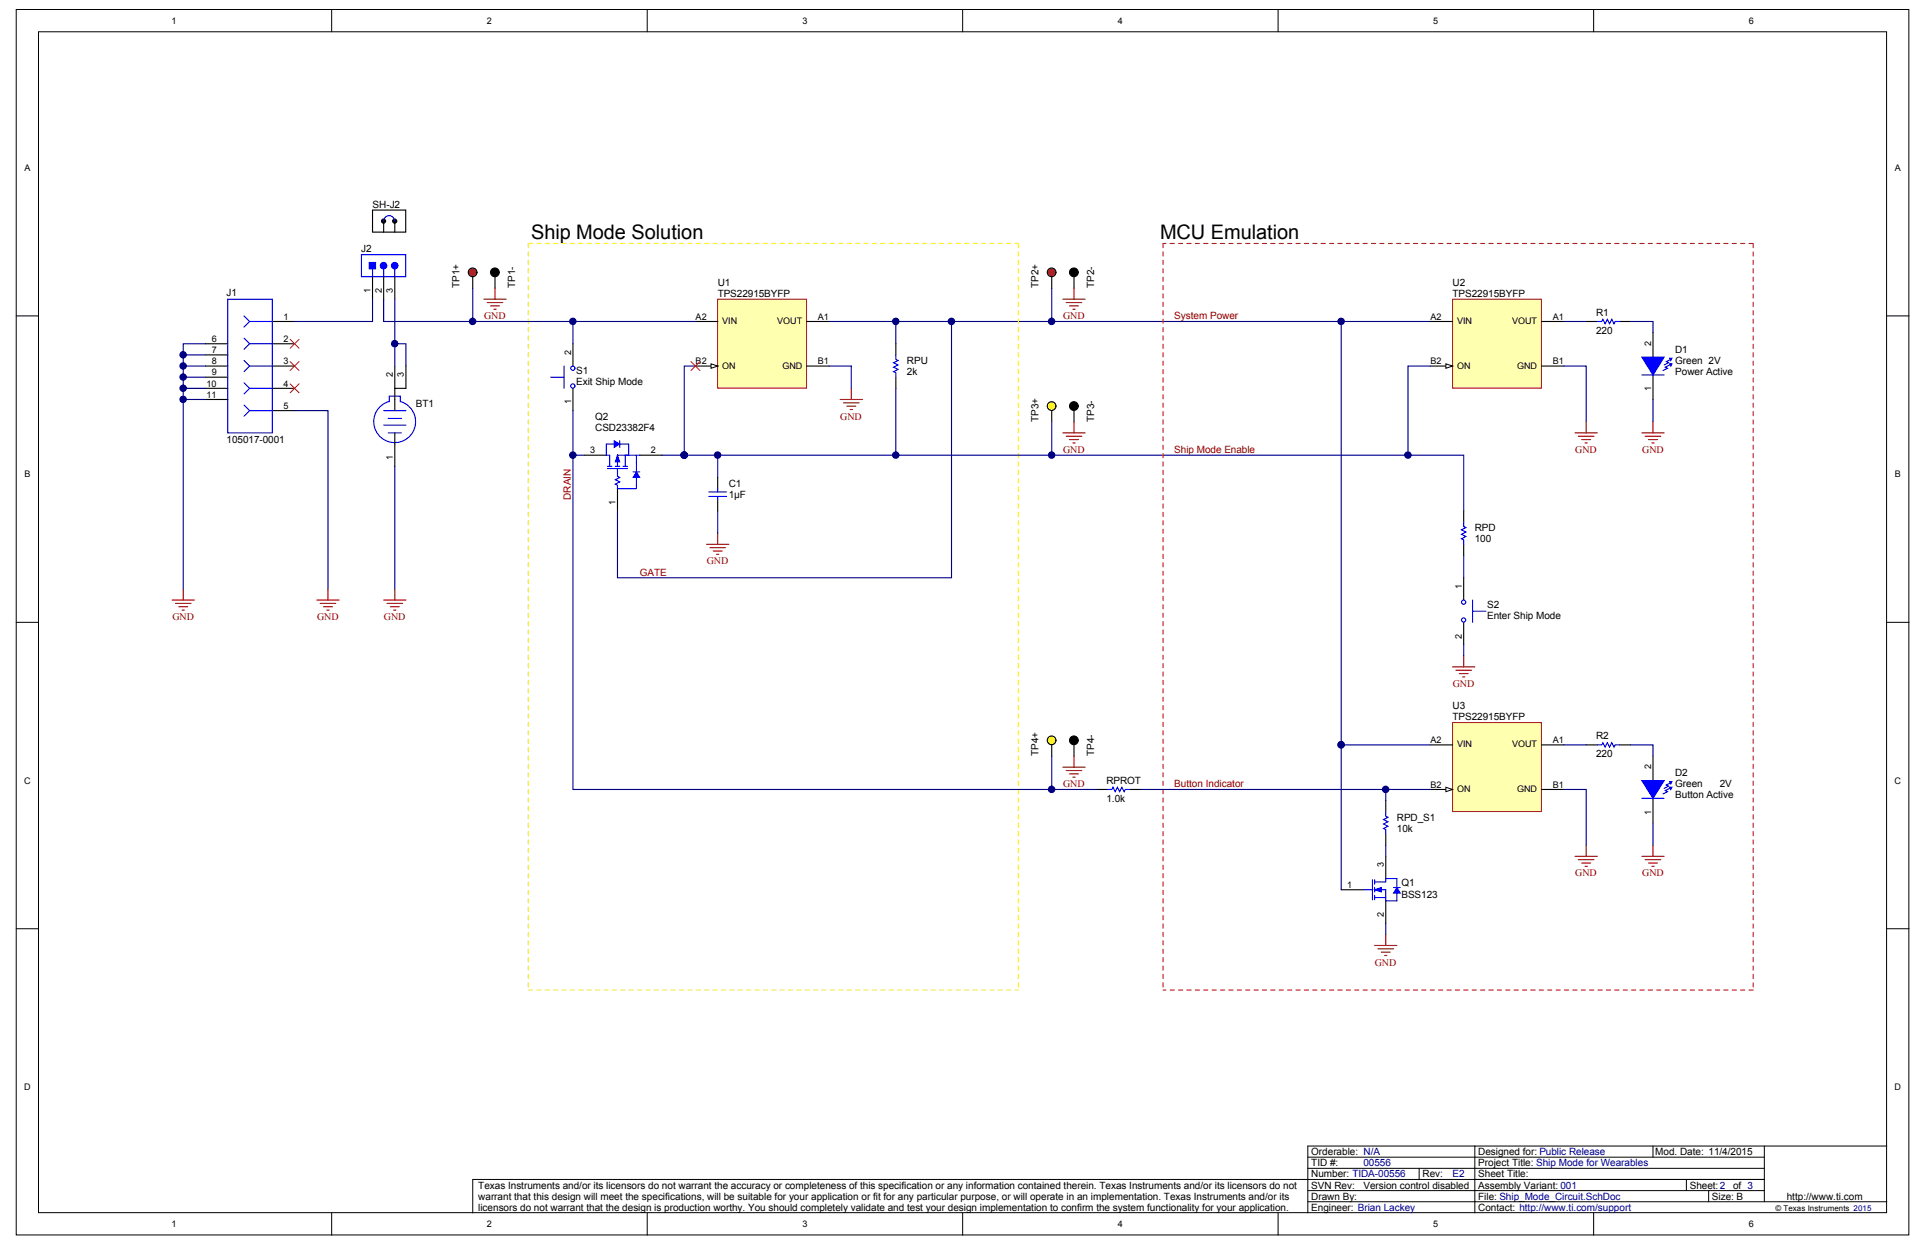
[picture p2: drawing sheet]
<svg xmlns="http://www.w3.org/2000/svg" width="432mm" height="279mm" viewBox="0 0 432 279" stroke-linecap="round" stroke-linejoin="round" font-family="sans-serif">
<defs><g id="words">
<g font-size="4.5">
<text x="119" y="53.6">Ship Mode Solution</text>
<text x="260" y="53.6">MCU Emulation</text>
</g>
<g font-size="2.2">
<text x="83.5" y="46.6">SH-J2</text>
<text x="81" y="56.5">J2</text>
<text x="102.9" y="64.5" transform="rotate(-90 102.9 64.5)">TP1+</text>
<text x="115.5" y="64.5" transform="rotate(-90 115.5 64.5)">TP1-</text>
<text x="160.8" y="64">U1</text>
<text x="232.7" y="64.5" transform="rotate(-90 232.7 64.5)">TP2+</text>
<text x="245.2" y="64.5" transform="rotate(-90 245.2 64.5)">TP2-</text>
<text x="325.5" y="64">U2</text>
<text x="50.8" y="66.3">J1</text>
<text x="160.8" y="66.5">TPS22915BYFP</text>
<text x="325.5" y="66.5">TPS22915BYFP</text>
<text x="357.7" y="70.8">R1</text>
<text x="357.7" y="74.8">220</text>
<text x="129.1" y="83.8">S1</text>
<text x="203.2" y="81.5">RPU</text>
<text x="375.4" y="81.5">Green 2V</text>
<text x="375.4" y="79">D1</text>
<text x="129.1" y="86.3">Exit Ship Mode</text>
<text x="203.2" y="84">2k</text>
<text x="375.4" y="84">Power Active</text>
<text x="93.2" y="91.3">BT1</text>
<text x="133.4" y="94">Q2</text>
<text x="232.7" y="94.5" transform="rotate(-90 232.7 94.5)">TP3+</text>
<text x="245.2" y="94.5" transform="rotate(-90 245.2 94.5)">TP3-</text>
<text x="50.8" y="99.2">105017-0001</text>
<text x="133.4" y="96.5">CSD23382F4</text>
<text x="163.3" y="111.5">1µF</text>
<text x="163.3" y="109">C1</text>
<text x="330.5" y="118.9">RPD</text>
<text x="330.5" y="121.4">100</text>
<text x="333.2" y="136.2">S2</text>
<text x="333.2" y="138.7">Enter Ship Mode</text>
<text x="325.5" y="158.9">U3</text>
<text x="325.5" y="161.4">TPS22915BYFP</text>
<text x="357.7" y="165.6">R2</text>
<text x="232.7" y="169.3" transform="rotate(-90 232.7 169.3)">TP4+</text>
<text x="245.2" y="169.3" transform="rotate(-90 245.2 169.3)">TP4-</text>
<text x="357.7" y="169.6">220</text>
<text x="375.4" y="173.8">D2</text>
<text x="247.9" y="179.6">1.0k</text>
<text x="247.9" y="175.6">RPROT</text>
<text x="375.4" y="176.3">Green</text>
<text x="375.4" y="178.8">Button Active</text>
<text x="385.4" y="176.3">2V</text>
<text x="313" y="183.8">RPD_S1</text>
<text x="313" y="186.3">10k</text>
<text x="314" y="198.5">Q1</text>
<text x="314" y="201">BSS123</text>
<text x="293.8" y="263.7">Number: TIDA-00556</text>
<text x="293.8" y="261.2">TID #:</text>
<text x="293.8" y="258.7">Orderable: N/A</text>
<text x="318.8" y="263.7">Rev:</text>
<text x="331.2" y="263.7">Sheet Title:</text>
<text x="331.2" y="261.2">Project Title: Ship Mode for Wearables</text>
<text x="331.2" y="258.7">Designed for: Public Release</text>
<text x="370.9" y="258.7">Mod. Date: 11/4/2015</text>
<text x="107.2" y="266.2">Texas Instruments and/or its licensors do not warrant the accuracy or completeness of this specification or any information contained therein. Texas Instruments and/or its licensors do not</text>
<text x="107.2" y="268.7">warrant that this design will meet the specifications, will be suitable for your application or fit for any particular purpose, or will operate in an implementation. Texas Instruments and/or its</text>
<text x="293.8" y="268.7">Drawn By:</text>
<text x="293.8" y="266.2">SVN Rev:</text>
<text x="305.5" y="266.2">Version control disabled</text>
<text x="331.2" y="268.7">File: Ship_Mode_Circuit.SchDoc</text>
<text x="331.2" y="266.2">Assembly Variant: 001</text>
<text x="378.6" y="266.2">Sheet:2</text>
<text x="383.6" y="268.7">Size: B</text>
<text x="388.4" y="266.2">of 3</text>
<text x="400.4" y="268.7">http://www.ti.com</text>
<text x="107.2" y="271.2">licensors do not warrant that the design is production worthy. You should completely validate and test your design implementation to confirm the system functionality for your application.</text>
<text x="293.8" y="271.2">Engineer: Brian Lackey</text>
<text x="331.2" y="271.2">Contact: http://www.ti.com/support</text>
</g>
<g font-size="2.2" fill="#800000">
<text x="108.5" y="71.5">GND</text>
<text x="238.2" y="71.5">GND</text>
<text x="263.1" y="71.5">System Power</text>
<text x="188.3" y="94">GND</text>
<text x="238.2" y="101.4">GND</text>
<text x="263.1" y="101.5">Ship Mode Enable</text>
<text x="353" y="101.4">GND</text>
<text x="368" y="101.4">GND</text>
<text x="127.9" y="111.9" transform="rotate(-90 127.9 111.9)">DRAIN</text>
<text x="143.4" y="128.9">GATE</text>
<text x="158.4" y="126.4">GND</text>
<text x="38.6" y="138.9">GND</text>
<text x="71.1" y="138.9">GND</text>
<text x="86" y="138.9">GND</text>
<text x="325.5" y="153.9">GND</text>
<text x="238.2" y="176.3">GND</text>
<text x="263.1" y="176.3">Button Indicator</text>
<text x="353" y="196.3">GND</text>
<text x="368" y="196.3">GND</text>
<text x="308.1" y="216.2">GND</text>
</g>
<g font-size="2.2" fill="#000080">
<text x="305.5" y="261.2">00556</text>
<text x="325.5" y="263.7">E2</text>
</g>
<g font-size="2">
<text x="38.4" y="5.3">1</text>
<text x="109.1" y="5.3">2</text>
<text x="179.8" y="5.3">3</text>
<text x="250.5" y="5.3">4</text>
<text x="321.2" y="5.3">5</text>
<text x="391.9" y="5.3">6</text>
<text x="5.5" y="38.3">A</text>
<text x="424.6" y="38.3">A</text>
<text x="83" y="65.6" transform="rotate(-90 83 65.6)">1</text>
<text x="85.5" y="65.6" transform="rotate(-90 85.5 65.6)">2</text>
<text x="88" y="65.6" transform="rotate(-90 88 65.6)">3</text>
<text x="63.5" y="71.6">1</text>
<text x="155.9" y="71.6">A2</text>
<text x="183.3" y="71.6">A1</text>
<text x="320.5" y="71.6">A2</text>
<text x="347.9" y="71.6">A1</text>
<text x="47.4" y="76.6">6</text>
<text x="63.5" y="76.6">2</text>
<text x="161.8" y="72.6">VIN</text>
<text x="174.2" y="72.6">VOUT</text>
<text x="326.5" y="72.6">VIN</text>
<text x="338.8" y="72.6">VOUT</text>
<text x="370" y="77.5" transform="rotate(-90 370 77.5)">2</text>
<text x="47.4" y="79.1">7</text>
<text x="47.4" y="81.6">8</text>
<text x="63.5" y="81.6">3</text>
<text x="128" y="79.5" transform="rotate(-90 128 79.5)">2</text>
<text x="155.9" y="81.6">B2</text>
<text x="161.8" y="82.5">ON</text>
<text x="175.3" y="82.5">GND</text>
<text x="183.3" y="81.6">B1</text>
<text x="320.5" y="81.6">B2</text>
<text x="326.5" y="82.5">ON</text>
<text x="340" y="82.5">GND</text>
<text x="347.9" y="81.6">B1</text>
<text x="46.3" y="86.6">10</text>
<text x="46.3" y="89.1">11</text>
<text x="47.4" y="84.1">9</text>
<text x="63.5" y="86.6">4</text>
<text x="88" y="84.5" transform="rotate(-90 88 84.5)">2</text>
<text x="90.5" y="84.5" transform="rotate(-90 90.5 84.5)">3</text>
<text x="370" y="87.6" transform="rotate(-90 370 87.6)">1</text>
<text x="63.5" y="91.5">5</text>
<text x="128" y="90.6" transform="rotate(-90 128 90.6)">1</text>
<text x="132.2" y="101.5">3</text>
<text x="145.9" y="101.5">2</text>
<text x="5.5" y="106.9">B</text>
<text x="88" y="103.1" transform="rotate(-90 88 103.1)">1</text>
<text x="424.6" y="106.9">B</text>
<text x="137.9" y="113" transform="rotate(-90 137.9 113)">1</text>
<text x="327.6" y="131.9" transform="rotate(-90 327.6 131.9)">1</text>
<text x="327.6" y="143" transform="rotate(-90 327.6 143)">2</text>
<text x="320.5" y="166.4">A2</text>
<text x="326.5" y="167.4">VIN</text>
<text x="338.8" y="167.4">VOUT</text>
<text x="347.9" y="166.4">A1</text>
<text x="370" y="172.3" transform="rotate(-90 370 172.3)">2</text>
<text x="5.4" y="175.5">C</text>
<text x="320.5" y="176.4">B2</text>
<text x="326.5" y="177.4">ON</text>
<text x="340" y="177.4">GND</text>
<text x="347.9" y="176.4">B1</text>
<text x="424.5" y="175.5">C</text>
<text x="370" y="182.4" transform="rotate(-90 370 182.4)">1</text>
<text x="310.1" y="194.3" transform="rotate(-90 310.1 194.3)">3</text>
<text x="301.9" y="198.8">1</text>
<text x="310.1" y="205.4" transform="rotate(-90 310.1 205.4)">2</text>
<text x="5.4" y="244.1">D</text>
<text x="424.5" y="244.1">D</text>
<text x="38.4" y="274.8">1</text>
<text x="109.1" y="274.8">2</text>
<text x="179.8" y="274.8">3</text>
<text x="250.5" y="274.8">4</text>
<text x="321.2" y="274.8">5</text>
<text x="391.9" y="274.8">6</text>
</g>
<text font-size="1.8" x="397.8" y="271.3">© Texas Instruments 2015</text>
</g></defs>
<g fill="#fff" stroke="#000" stroke-width=".22">
<path d="M3.6 2.1h424.1v274.5h-424.1z"/>
<path d="M8.6 7.1h414.1v264.5h-414.1z"/>
</g>
<g fill="none" stroke="#000" stroke-width=".22">
<path d="M74.3 2.1v5M145 2.1v5M215.7 2.1v5M286.4 2.1v5M357.1 2.1v5M3.6 70.8h5M422.8 70.8h5M3.6 139.4h5M422.8 139.4h5M3.6 208h5M422.8 208h5M293.1 259.2h102.2"/>
<path d="M330.5 256.7h-37.4v14.9M370.4 256.7v2.5M395.3 256.7v12.4M422.8 256.7h-92.3v14.9M74.3 271.6v5M145 271.6v5M215.7 271.6v5M286.4 271.6v5M293.1 269.1h129.7M293.1 266.6h102.2M293.1 261.6h102.2M318 261.6v2.5"/>
<path d="M357.1 271.6v5M377.9 264.1v2.5M382.9 266.6v2.5M395.3 264.1h-289.4v7.5"/>
</g>
<path d="M128.4 77v5M128.4 87v5" fill="none" stroke="#000" stroke-width=".25"/>
<g fill="none" stroke="#00f" stroke-width=".25">
<path d="M123.4 84.5h3M126.4 82v5"/>
<circle cx="128.4" cy="82.5" r=".47"/>
<circle cx="128.4" cy="86.4" r=".47"/>
</g>
<path d="M160.8 67h19.9v19.9h-19.9z" fill="#ffffb0" stroke="#800000" stroke-width=".22"/>
<path d="M155.8 72h5M180.8 72h5M155.8 82h5M180.8 82h5" fill="none" stroke="#000" stroke-width=".25"/>
<path d="M159.3 81.5l1.5 .5-1.5 .5z" fill="#fff" stroke="#000" stroke-width=".22"/>
<path d="M188.3 89.5h5M189 90.2h3.5M189.8 91h2M190.5 91.7h.5M190.8 87v2.5M86 134.4h5M86.7 135.1h3.5M87.5 135.9h2M88.2 136.6h.5M88.5 131.9v2.5" fill="none" stroke="#800000" stroke-width=".25"/>
<path d="M128.4 72v5M185.8 72h134.7M200.7 72v5M155.8 82h-2.5v19.9M185.8 82h5v5M88.5 104.4v27.5" fill="none" stroke="#000080" stroke-width=".25"/>
<g fill="#000080" stroke="#000080" stroke-width=".22">
<circle cx="153.3" cy="101.9" r=".72"/>
<circle cx="128.4" cy="72" r=".72"/>
<circle cx="200.7" cy="72" r=".72"/>
</g>
<g fill="none" stroke="#00f" stroke-width=".25">
<path d="M86 95.2h5M86 92h5M87 93.7h3M87 97h3M87.2 90v-1.3h2.5v1.3M87.2 89.9a4.7 4.7 0 0 0-2.6 7.2 4.7 4.7 0 0 0 7.7 .1 4.7 4.7 0 0 0-2.6-7.3M330 136.9h3M330 134.4v5"/>
<circle cx="328" cy="134.9" r=".47"/>
<circle cx="328" cy="138.9" r=".47"/>
</g>
<path d="M88.5 82v5M88.5 97v7.4M91 82v5h-2.5v5M328 129.4v5M328 139.4v5" fill="none" stroke="#000" stroke-width=".25"/>
<path d="M325.5 67h19.9v19.9h-19.9z" fill="#ffffb0" stroke="#800000" stroke-width=".22"/>
<path d="M320.5 72h5M345.4 72h5M320.5 82h5M345.4 82h5" fill="none" stroke="#000" stroke-width=".25"/>
<path d="M324 81.5l1.5 .5-1.5 .5z" fill="#fff" stroke="#000" stroke-width=".22"/>
<path d="M355.4 72h2.5M362.9 72h2.5M370.4 74.5v5.5M370.4 84v5.5" fill="none" stroke="#000" stroke-width=".25"/>
<g fill="#00f" stroke="#00f" stroke-width=".25">
<path d="M367.9 80h5l-2.5 4z"/>
<path d="M374.1 81.5h.5l-.2 .5z"/>
<path d="M374.1 80.2h.5l-.2 .5z"/>
</g>
<path d="M357.9 72h1l.3-.5 .5 1 .5-1 .5 1 .5-1 .5 1 .2-.5h1M367.9 84h5M374.1 81.7l-1 .5 .5 .3-1 .5M374.4 80.5l-1 .5 .5 .2-1 .5" fill="none" stroke="#00f" stroke-width=".25"/>
<path d="M118.4 54.5h109.8M118.4 54.5v167.2M228.2 54.5v167.2M118.4 221.7h109.8" fill="none" stroke="#fdf101" stroke-width=".25" stroke-dasharray=".9 .9"/>
<path d="M352.9 97h5M353.7 97.7h3.5M354.4 98.5h2M355.2 99.2h.5M355.4 94.5v2.5M367.9 97h5M368.7 97.7h3.4M369.4 98.5h2M370.1 99.2h.5M370.4 94.5v2.5" fill="none" stroke="#800000" stroke-width=".25"/>
<path d="M350.4 72h5M365.4 72h5v2.5M350.4 82h5v12.5M370.4 89.5v5" fill="none" stroke="#000080" stroke-width=".25"/>
<path d="M325.5 161.8h19.9v19.9h-19.9z" fill="#ffffb0" stroke="#800000" stroke-width=".22"/>
<path d="M320.5 166.8h5M320.5 176.8h5M345.4 166.8h5M345.4 176.8h5" fill="none" stroke="#000" stroke-width=".25"/>
<path d="M324 176.3l1.5 .5-1.5 .5z" fill="#fff" stroke="#000" stroke-width=".22"/>
<path d="M310.5 179.3v2.5M355.4 166.8h2.5M362.9 166.8h2.5M370.4 169.3v5.5M370.4 178.8v5.5M300.5 199.3h5M310.5 186.8v2.5M310.5 191.8v5M310.5 201.8v5" fill="none" stroke="#000" stroke-width=".25"/>
<g fill="#00f" stroke="#00f" stroke-width=".25">
<path d="M367.9 174.8h5l-2.5 4z"/>
<path d="M374.1 176.3h.5l-.2 .5z"/>
<path d="M374.1 175.1h.5l-.2 .5z"/>
</g>
<g fill="none" stroke="#00f" stroke-width=".25">
<path d="M357.9 166.8h1l.3-.5 .5 1 .5-1 .5 1 .5-1 .5 1 .2-.5h1M367.9 178.8h5M374.1 176.6l-1 .5 .5 .2-1 .5M374.4 175.3l-1 .5 .5 .3-1 .5M305.5 199.3h2M307.5 197v4.5M308 197.5h2.5v-.7h2.5v2M308 199.3h2.5v2.5h2.5v-1.8M308 197v1M308 198.8v1M310.5 181.8v1l.5 .2-1 .5 1 .5-1 .5 1 .5-1 .5 .5 .3v1M312.3 198.8h1.5"/>
<path d="M308 201h2.5M308 200.5v1"/>
</g>
<g fill="none" stroke="#800000" stroke-width=".25">
<path d="M325.5 149.4h5M326.2 150.1h3.5M327 150.9h2M327.7 151.6h.5M328 146.9v2.5M352.9 191.8h5M353.7 192.5h3.5M354.4 193.3h2M355.2 194h.5M355.4 189.3v2.5M367.9 191.8h5M368.7 192.5h3.4"/>
<path d="M369.4 193.3h2M370.1 194h.5M370.4 189.3v2.5M308 211.7h5M308.8 212.5h3.5M309.5 213.2h2M310.3 214h.5M310.5 209.2v2.5"/>
</g>
<path d="M300.5 72v94.8h20M153.3 101.9h174.7v12.5M328 124.4v5M328 144.4v2.5M300.5 166.8v32.5M310.5 176.8v2.5M350.4 176.8h5v12.5M350.4 166.8h5M365.4 166.8h5v2.5M310.5 189.3v2.5M370.4 184.3v5M310.5 206.8v2.4" fill="none" stroke="#000080" stroke-width=".25"/>
<g fill="#000080" stroke="#000080" stroke-width=".22">
<circle cx="300.5" cy="72" r=".72"/>
<circle cx="300.5" cy="166.8" r=".72"/>
<circle cx="153.3" cy="101.9" r=".72"/>
<circle cx="310.5" cy="176.8" r=".72"/>
</g>
<g fill="#00f" stroke="#00f" stroke-width=".22">
<path d="M308 199.3l1.5-.5v1z"/>
<path d="M313 198.8l.8 1.2h-1.5z"/>
</g>
<path d="M260.6 54.5v167.2M392.9 54.5v167.2M392.9 54.5h-132.3M392.9 221.7h-132.3" fill="none" stroke="#ee0e22" stroke-width=".25" stroke-dasharray=".9 .9"/>
<circle cx="105.9" cy="61" r=".97" fill="#ee0e22" stroke="#000" stroke-width=".25"/>
<path d="M105.9 62v2.5" fill="none" stroke="#000" stroke-width=".25"/>
<circle cx="235.6" cy="90.9" r=".97" fill="#fdf101" stroke="#000" stroke-width=".25"/>
<path d="M110.9 62v2.5M235.7 92v2.5M240.7 92v2.5" fill="none" stroke="#000" stroke-width=".25"/>
<g fill="#000" stroke="#000" stroke-width=".25">
<circle cx="110.9" cy="61" r=".97"/>
<circle cx="240.6" cy="90.9" r=".97"/>
</g>
<path d="M108.4 67h5M109.2 67.8h3.5M109.9 68.5h2M110.7 69.3h.5M110.9 64.5v2.5" fill="none" stroke="#800000" stroke-width=".25"/>
<path d="M105.9 64.5v7.5" fill="none" stroke="#000080" stroke-width=".25"/>
<circle cx="105.9" cy="72" r=".72" fill="#000080" stroke="#000080" stroke-width=".22"/>
<circle cx="235.6" cy="61" r=".97" fill="#ee0e22" stroke="#000" stroke-width=".25"/>
<path d="M235.7 62v2.5M240.7 62v2.5" fill="none" stroke="#000" stroke-width=".25"/>
<circle cx="240.6" cy="61" r=".97" fill="#000" stroke="#000" stroke-width=".25"/>
<path d="M238.2 67h5M238.9 67.8h3.5M239.7 68.5h2M240.4 69.3h.5M240.7 64.5v2.5M238.2 97h5M238.9 97.7h3.5M239.7 98.5h2M240.4 99.2h.5M240.7 94.5v2.5" fill="none" stroke="#800000" stroke-width=".25"/>
<path d="M235.7 64.5v7.5M235.7 94.5v7.4" fill="none" stroke="#000080" stroke-width=".25"/>
<g fill="#000080" stroke="#000080" stroke-width=".22">
<circle cx="235.6" cy="72" r=".72"/>
<circle cx="235.6" cy="101.9" r=".72"/>
</g>
<circle cx="235.6" cy="165.8" r=".97" fill="#fdf101" stroke="#000" stroke-width=".25"/>
<g fill="none" stroke="#000" stroke-width=".25">
<path d="M46.1 77h4.9M46.1 79.5h4.9M61 72h5M61 77h5M46.1 82h4.9M46.1 87h4.9M46.1 84.5h4.9M46.1 89.5h4.9M61 82h5M61 87h5M61 92h5M328 114.4v2.5"/>
<path d="M328 121.9v2.5M235.7 166.8v2.5M240.7 166.8v2.5"/>
</g>
<circle cx="240.6" cy="165.8" r=".97" fill="#000" stroke="#000" stroke-width=".25"/>
<g fill="none" stroke="#800000" stroke-width=".25">
<path d="M38.6 134.4h5M39.3 135.1h3.5M40.1 135.9h2M40.8 136.6h.5M41.1 131.9v2.5M71 134.4h5M71.7 135.1h3.5M72.5 135.9h2M73.2 136.6h.5M73.5 131.9v2.5M238.2 171.8h5M238.9 172.6h3.5"/>
<path d="M239.7 173.3h2M240.4 174.1h.5M240.7 169.3v2.5"/>
</g>
<path d="M41.1 79.5h5M46.1 77h-5v54.9M41.1 82h5M41.1 84.5h5M41.1 87h5M41.1 89.5h5M66 92h7.5v39.9M320.5 82h-5v19.9M235.7 169.3v7.5" fill="none" stroke="#000080" stroke-width=".25"/>
<g fill="#000080" stroke="#000080" stroke-width=".22">
<circle cx="235.6" cy="176.8" r=".72"/>
<circle cx="41" cy="79.5" r=".72"/>
<circle cx="41" cy="82" r=".72"/>
<circle cx="41" cy="84.5" r=".72"/>
<circle cx="41" cy="86.9" r=".72"/>
<circle cx="41" cy="89.4" r=".72"/>
<circle cx="315.5" cy="101.9" r=".72"/>
</g>
<path d="M51 67h10v30h-10zM54.7 75.7l1.2 1.3-1.2 1.2M54.7 70.8l1.2 1.2-1.2 1.2M56 72h5M56 77h5M54.7 90.7l1.2 1.3-1.2 1.2M54.7 85.7l1.2 1.3-1.2 1.2M54.7 80.7l1.2 1.3-1.2 1.2M56 82h5M56 87h5M56 92h5M328 116.9v1l.5 .3-1 .5 1 .5-1 .5 1 .5-1 .5 .5 .2v1" fill="none" stroke="#00f" stroke-width=".25"/>
<path d="M65 76l2 2M67 76l-2 2M65 81l2 2M65 86l2 2M67 81l-2 2M67 86l-2 2M154.8 81l2 2M156.8 81l-2 2" fill="none" stroke="#f00" stroke-width=".22"/>
<path d="M81 57h9.9v5h-9.9z" fill="#fff" stroke="#00f" stroke-width=".25"/>
<path d="M83.5 60.3v1.7M86 60.3v1.7M88.5 60.3v1.7" fill="none" stroke="#00f" stroke-width=".25"/>
<g fill="#00f" stroke="#00f" stroke-width=".25">
<circle cx="85.9" cy="59.5" r=".72"/>
<circle cx="88.4" cy="59.5" r=".72"/>
</g>
<path d="M83.5 62v5M86 62v5M88.5 62v5" fill="none" stroke="#000" stroke-width=".25"/>
<path d="M82.7 58.8h1.5v1.4h-1.5z" fill="#00f" stroke="#00f" stroke-width=".22"/>
<path d="M83.5 47h7.4v5h-7.4z" fill="#fff" stroke="#000" stroke-width=".25"/>
<g fill="#000" stroke="#000" stroke-width=".22">
<circle cx="85.9" cy="49.5" r=".47"/>
<circle cx="88.4" cy="49.5" r=".47"/>
</g>
<path d="M86 49.5v2.5M88.5 49.5v2.5M200.7 77v2.5M200.7 84.5v2.5M130.9 101.9h5M138.4 109.4v5M143.4 101.9h4.9M160.8 106.9v2.5M160.8 111.9v2.5M245.6 176.8h2.5M253.1 176.8h2.5" fill="none" stroke="#000" stroke-width=".25"/>
<g fill="none" stroke="#00f" stroke-width=".25">
<path d="M88.4 49.5a1.22 1.22 0 0 0-1.2-1.2 1.22 1.22 0 0 0-1.2 1.2M200.7 79.5v1l.5 .2-1 .5 1 .5-1 .5 1 .5-1 .5 .5 .3v1M137.6 99.4h-1.7v2.5h.7v2.5M138.9 98.7v1.5M138.9 99.4h2v2.5M136.1 104.9h4.5M136.1 104.4h1M137.9 104.4h1M138.4 104.9v1.8l.5 .2-1 .5 1 .5-1 .5 .5 .3v.7h4.2v-2.5M139.6 104.4h1M140.1 101.9v2.5M141.9 105.7h1.5"/>
<path d="M142.6 101.9v3.8M143.4 101.9h-5v2.5M158.8 110.2h4M158.8 111.2h4M160.8 109.4v.8M160.8 111.2v.7M248.1 176.8h1l.3-.5 .5 1 .5-1 .5 1 .5-1 .5 1 .2-.5h1"/>
</g>
<path d="M83.5 67v5h-17.5M86 67v5h69.8M88.5 77h2.5v5M88.5 67v15M213.2 72v57.4h-74.8v-15M128.4 92v84.8h117.2M200.7 87v14.9M128.4 101.9h2.5M148.3 101.9h5M160.8 101.9v5M160.8 114.4v5M255.6 176.8h64.9" fill="none" stroke="#000080" stroke-width=".25"/>
<g fill="#000080" stroke="#000080" stroke-width=".22">
<circle cx="88.4" cy="77" r=".72"/>
<circle cx="128.4" cy="101.9" r=".72"/>
<circle cx="153.3" cy="101.9" r=".72"/>
<circle cx="160.8" cy="101.9" r=".72"/>
<circle cx="200.7" cy="101.9" r=".72"/>
<circle cx="213.2" cy="72" r=".72"/>
</g>
<path d="M160.8 119.4v2.5M158.3 121.9h5M159.1 122.7h3.5M159.8 123.4h2M160.6 124.2h.5" fill="none" stroke="#800000" stroke-width=".25"/>
<g fill="#00f" stroke="#00f" stroke-width=".22">
<path d="M138.4 101.9l.5 1.5h-1z"/>
<path d="M137.6 98.7l1.3 .7-1.3 .8z"/>
<path d="M142.6 105.7l.8 1.2h-1.5z"/>
</g>
<use href="#words"/>
</svg>
